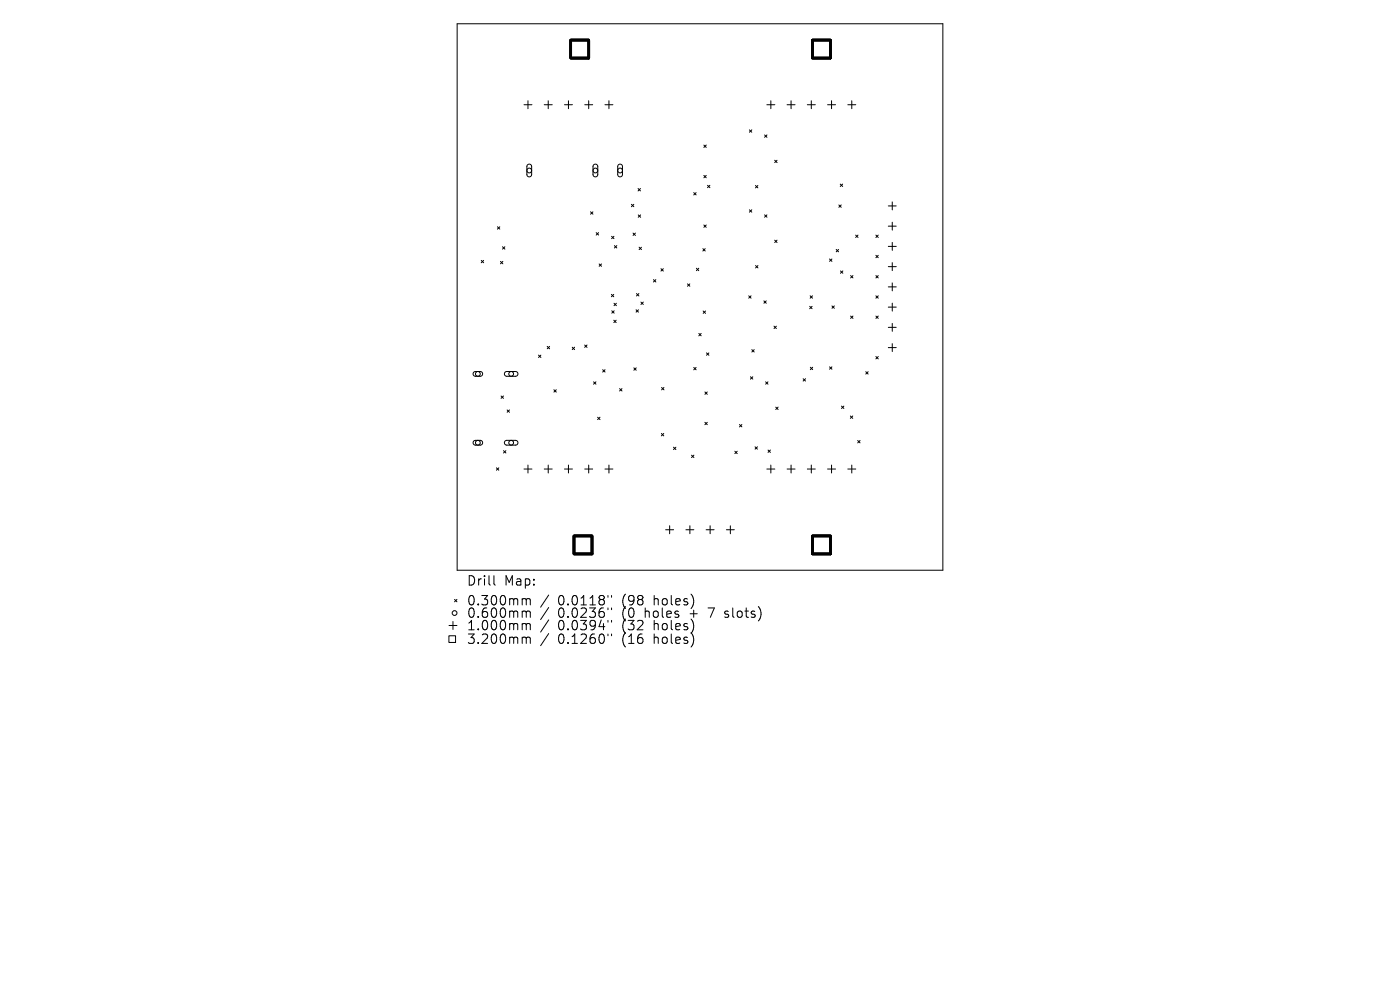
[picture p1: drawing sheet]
<svg xmlns="http://www.w3.org/2000/svg" width="297mm" height="210mm" viewBox="0 0 297 210" stroke-linecap="round" stroke-linejoin="round" font-family="sans-serif">
<defs><g id="words">
<g font-size="2.8">
<text x="98.9" y="124.5">Drill</text>
<text x="106.9" y="124.5">Map:</text>
<text x="98.9" y="128.7">0.300mm</text>
<text x="98.9" y="131.3">0.600mm</text>
<text x="118.4" y="128.7">0.0118&quot;</text>
<text x="118.4" y="131.3">0.0236&quot;</text>
<text x="132.1" y="128.7">(98</text>
<text x="132.1" y="131.3">(0</text>
<text x="137.1" y="131.3">holes</text>
<text x="139" y="128.7">holes)</text>
<text x="146.8" y="131.3">+</text>
<text x="151" y="131.3">7</text>
<text x="154.6" y="131.3">slots)</text>
<text x="98.9" y="134">1.000mm</text>
<text x="98.9" y="136.9">3.200mm</text>
<text x="118.4" y="134">0.0394&quot;</text>
<text x="118.4" y="136.9">0.1260&quot;</text>
<text x="132.1" y="134">(32</text>
<text x="132.1" y="136.9">(16</text>
<text x="139" y="134">holes)</text>
<text x="139" y="136.9">holes)</text>
</g>
</g></defs>
<g fill="none" stroke="#000" stroke-width=".21">
<path d="M97 5h103v116h-103zM111.2 22.2h1.7M111.9 35l.5-.2 .4 .4v1.9l-.4 .4-.4-.1-.2-.3v-1.8zM112 21.4v1.7M115.5 22.2h1.6M116.3 21.4v1.7M119.7 22.2h1.7M120.6 21.4v1.7M124 22.2h1.7M124.9 21.4v1.7M125.9 35l.5-.2 .4 .4v1.9l-.4 .4-.4-.1-.2-.3v-1.8zM128.3 22.2h1.7"/>
<path d="M129.2 21.4v1.7M131.2 35l.5-.2 .3 .4v1.9l-.4 .4-.3-.1-.3-.3v-1.8zM135.4 40l.5 .5M135.9 40l-.5 .5M149.3 30.8l.5 .5M149.3 37.2l.5 .5M149.8 30.8l-.5 .5M149.8 37.2l-.5 .5M150.1 39.3l.5 .5M150.6 39.3l-.5 .5M159 27.5l.5 .6M159.5 27.5l-.5 .6"/>
<path d="M160.3 39.3l.5 .6M160.8 39.3l-.5 .6M162.2 28.6l.5 .5M162.7 22.2h1.7M162.7 28.6l-.5 .5M163.5 21.4v1.7M164.3 34l.6 .5M164.9 34l-.6 .5M167 22.2h1.7M167.8 21.4v1.7M171.3 22.2h1.7M172.1 21.4v1.7"/>
<path d="M175.6 22.2h1.7M176.4 21.4v1.7M178.3 39l.5 .6M178.8 39l-.5 .6M179.9 22.2h1.6M180.7 21.4v1.7M102.1 55.2l.5 .5M102.6 55.2l-.5 .5M105.5 48.1l.5 .5M106 48.1l-.5 .5M106.2 55.4l.5 .6M106.6 52.3l.5 .6"/>
<path d="M106.7 55.4l-.5 .6M107.1 52.3l-.5 .6M125.3 44.9l.5 .5M125.8 44.9l-.5 .5M126.5 49.4l.5 .5M127 49.4l-.5 .5M127.1 56l.5 .5M127.6 56l-.5 .5M129.7 50.1l.6 .5M130.3 50.1l-.6 .5M130.3 52.1l.6 .5M130.9 52.1l-.6 .5"/>
<path d="M134 43.3l.5 .5M134.3 49.4l.5 .5M134.5 43.3l-.5 .5M134.8 49.4l-.5 .5M135.4 45.6l.5 .5M135.6 52.4l.5 .6M135.9 45.6l-.5 .5M136.1 52.4l-.5 .6M138.6 59.3l.5 .5M139.1 59.3l-.5 .5M140.2 57l.5 .5M140.7 57l-.5 .5"/>
<path d="M147.2 40.9l.5 .5M147.7 40.9l-.5 .5M147.7 56.9l.5 .5M148.2 56.9l-.5 .5M149.1 52.7l.5 .6M149.3 47.7l.5 .5M149.6 52.7l-.5 .6M149.8 47.7l-.5 .5M159 44.5l.5 .5M159.5 44.5l-.5 .5M160.3 56.3l.5 .5M160.8 56.3l-.5 .5"/>
<path d="M162.2 45.6l.5 .5M162.7 45.6l-.5 .5M164.3 50.9l.6 .5M164.9 50.9l-.6 .5M176 54.9l.5 .5M176.5 54.9l-.5 .5M177.4 52.9l.5 .5M177.9 52.9l-.5 .5M178 43.5l.5 .5M178.3 57.5l.5 .5M178.5 43.5l-.5 .5M178.8 57.5l-.5 .5"/>
<path d="M180.4 58.5l.6 .5M181 58.5l-.6 .5M181.5 49.9l.5 .5M182 49.9l-.5 .5M185.8 54.2l.5 .5M185.8 49.9l.5 .5M185.8 58.5l.5 .5M186.3 49.9l-.5 .5M186.3 54.2l-.5 .5M186.3 58.5l-.5 .5M188.4 43.7h1.7M188.4 48h1.7"/>
<path d="M188.4 52.3h1.7M188.4 56.6h1.7M189.3 42.8v1.7M189.3 47.1v1.7M189.3 51.4v1.7M189.3 55.7v1.7M100.5 79l.3-.2h1.2l.3 .3 .1 .3-.4 .4h-1.3l-.3-.4zM107.2 79l.3-.2h2l.3 .2 .1 .4-.4 .4h-2.1l-.4-.3zM114.2 75.3l.6 .5M114.8 75.3l-.6 .5M116.1 73.5l.5 .5M116.6 73.5l-.5 .5"/>
<path d="M121.4 73.7l.5 .5M121.9 73.7l-.5 .5M124 73.2l.5 .5M124.5 73.2l-.5 .5M127.9 78.4l.5 .5M128.4 78.4l-.5 .5M129.7 62.4l.5 .6M129.8 65.9l.5 .5M130.2 62.4l-.5 .6M130.2 67.9l.5 .5M130.3 64.3l.5 .5M130.3 65.9l-.5 .5"/>
<path d="M130.7 67.9l-.5 .5M130.8 64.3l-.5 .5M134.5 78l.5 .5M134.9 65.7l.5 .5M135 78l-.5 .5M135 62.3l.5 .5M135.4 65.7l-.5 .5M135.5 62.3l-.5 .5M136 64.1l.5 .5M136.5 64.1l-.5 .5M145.8 60.2l.6 .5M146.4 60.2l-.6 .5"/>
<path d="M147.2 77.9l.5 .6M147.7 77.9l-.5 .6M148.2 70.7l.6 .5M148.8 70.7l-.6 .5M149.2 66l.5 .5M149.7 66l-.5 .5M149.9 74.9l.5 .5M150.4 74.9l-.5 .5M158.8 62.7l.5 .6M159.2 79.9l.5 .5M159.3 62.7l-.5 .6M159.5 74.2l.5 .5"/>
<path d="M159.7 79.9l-.5 .5M160 74.2l-.5 .5M162.1 63.8l.5 .5M162.6 63.8l-.5 .5M164.2 69.2l.5 .5M164.7 69.2l-.5 .5M171.8 65l.5 .5M171.9 62.7l.5 .6M171.9 77.9l.5 .5M172.3 65l-.5 .5M172.4 62.7l-.5 .6M172.4 77.9l-.5 .5"/>
<path d="M176 77.8l.5 .5M176.5 77.8l-.5 .5M176.5 64.9l.5 .5M177 64.9l-.5 .5M180.4 67l.6 .5M181 67l-.6 .5M183.7 78.8l.5 .6M184.2 78.8l-.5 .6M185.8 62.7l.5 .6M185.8 67l.5 .5M185.8 75.6l.5 .5M186.3 62.7l-.5 .6"/>
<path d="M186.3 67l-.5 .5M186.3 75.6l-.5 .5M188.4 60.9h1.7M188.4 65.1h1.7M188.4 69.4h1.7M188.4 73.7h1.7M189.3 60v1.7M189.3 64.3v1.7M189.3 68.6v1.7M189.3 72.9v1.7M100.5 93.6l.3-.2h1.2l.3 .3 .1 .3-.4 .4h-1.3l-.3-.4zM105.3 99.2l.5 .5"/>
<path d="M105.8 99.2l-.5 .5M106.3 84l.5 .5M106.8 84l-.5 .5M106.8 95.6l.5 .5M107.2 93.6l.3-.2h2l.3 .2 .1 .4-.4 .4h-2.1l-.4-.3zM107.3 95.6l-.5 .5M107.6 87l.5 .5M108.1 87l-.5 .5M111.2 99.5h1.7M112 98.7v1.6M115.5 99.5h1.6M116.3 98.7v1.6"/>
<path d="M117.5 82.7l.5 .5M118 82.7l-.5 .5M119.7 99.5h1.7M120.6 98.7v1.6M124 99.5h1.7M124.9 98.7v1.6M125.9 81l.5 .5M126.4 81l-.5 .5M126.8 88.5l.5 .5M127.3 88.5l-.5 .5M128.3 99.5h1.7M129.2 98.7v1.6"/>
<path d="M131.4 82.4l.6 .5M132 82.4l-.6 .5M140.3 92l.5 .5M140.3 82.2l.6 .5M140.8 92l-.5 .5M140.9 82.2l-.6 .5M142.9 94.9l.5 .5M143.4 94.9l-.5 .5M146.7 96.6l.5 .5M147.2 96.6l-.5 .5M149.5 83.1l.5 .5M149.5 89.6l.5 .5"/>
<path d="M150 83.1l-.5 .5M150 89.6l-.5 .5M155.9 95.7l.5 .5M156.4 95.7l-.5 .5M156.9 90.1l.5 .5M157.4 90.1l-.5 .5M160.2 94.8l.5 .5M160.7 94.8l-.5 .5M162.4 81l.5 .5M162.7 99.5h1.7M162.9 81l-.5 .5M162.9 95.5l.5 .5"/>
<path d="M163.4 95.5l-.5 .5M163.5 98.7v1.6M164.6 86.4l.5 .5M165.1 86.4l-.5 .5M167 99.5h1.7M167.8 98.7v1.6M170.4 80.3l.5 .5M170.9 80.3l-.5 .5M171.3 99.5h1.7M172.1 98.7v1.6M175.6 99.5h1.7M176.4 98.7v1.6"/>
<path d="M178.5 86.1l.5 .6M179 86.1l-.5 .6M179.9 99.5h1.6M180.4 88.2l.5 .5M180.7 98.7v1.6M180.9 88.2l-.5 .5M182 93.4l.5 .6M182.5 93.4l-.5 .6M141.2 112.4h1.7M142.1 111.5v1.7M145.5 112.4h1.7M146.4 111.5v1.7"/>
<path d="M149.8 112.4h1.7M150.6 111.5v1.7M154.1 112.4h1.7M154.9 111.5v1.7M95.2 134.9h1.4v1.4h-1.4zM95.2 132.7h1.7M96.1 131.8v1.7M96.4 127.2l.5 .5M96.9 127.2l-.5 .5M104.8 122.1v1.7l.3 .3M111.1 127l.4 .1 .1 .2M111.1 129.6h.3l.2 .3"/>
<path d="M111.1 132.3h.3l.2 .3M111.1 135.2l.4 .1 .1 .1M111.6 127.3l.3-.3 .5 .1 .1 1.2M111.6 127.3v1M111.6 129.9v1.1M111.6 132.6v1M111.6 135.4v1.1M111.6 129.9l.3-.3 .5 .1 .1 1.3M111.6 132.6l.3-.3 .5 .1 .1 1.2M111.6 135.4l.3-.2 .5 .1 .1 1.2M116.4 126.2l-1.7 2.6M116.4 128.9l-1.7 2.5"/>
<path d="M116.4 131.5l-1.7 2.6M116.4 134.4l-1.7 2.6M129 126.3v.4M129 129v.3M129 131.6v.4M129 134.5v.4M129.7 126.3v.4M129.7 129v.3M129.7 131.6v.4M129.7 134.5v.4M153.7 130.9l.2 .1M153.8 129.7v.5"/>
<circle cx="112.3" cy="36.2" r=".51"/>
<circle cx="126.3" cy="36.2" r=".51"/>
<circle cx="131.5" cy="36.2" r=".51"/>
<circle cx="101.4" cy="79.3" r=".51"/>
<circle cx="108.4" cy="79.3" r=".51"/>
<circle cx="101.4" cy="93.9" r=".51"/>
<circle cx="108.4" cy="93.9" r=".51"/>
<circle cx="96.4" cy="130" r=".51"/>
</g>
<path d="M121.1 8.5h3.8v3.8h-3.8zM172.3 8.5h3.9v3.8h-3.9zM121.8 113.7h3.8v3.8h-3.8zM172.3 113.7h3.9v3.8h-3.9z" fill="none" stroke="#000" stroke-width=".54"/>
<use href="#words"/>
</svg>
